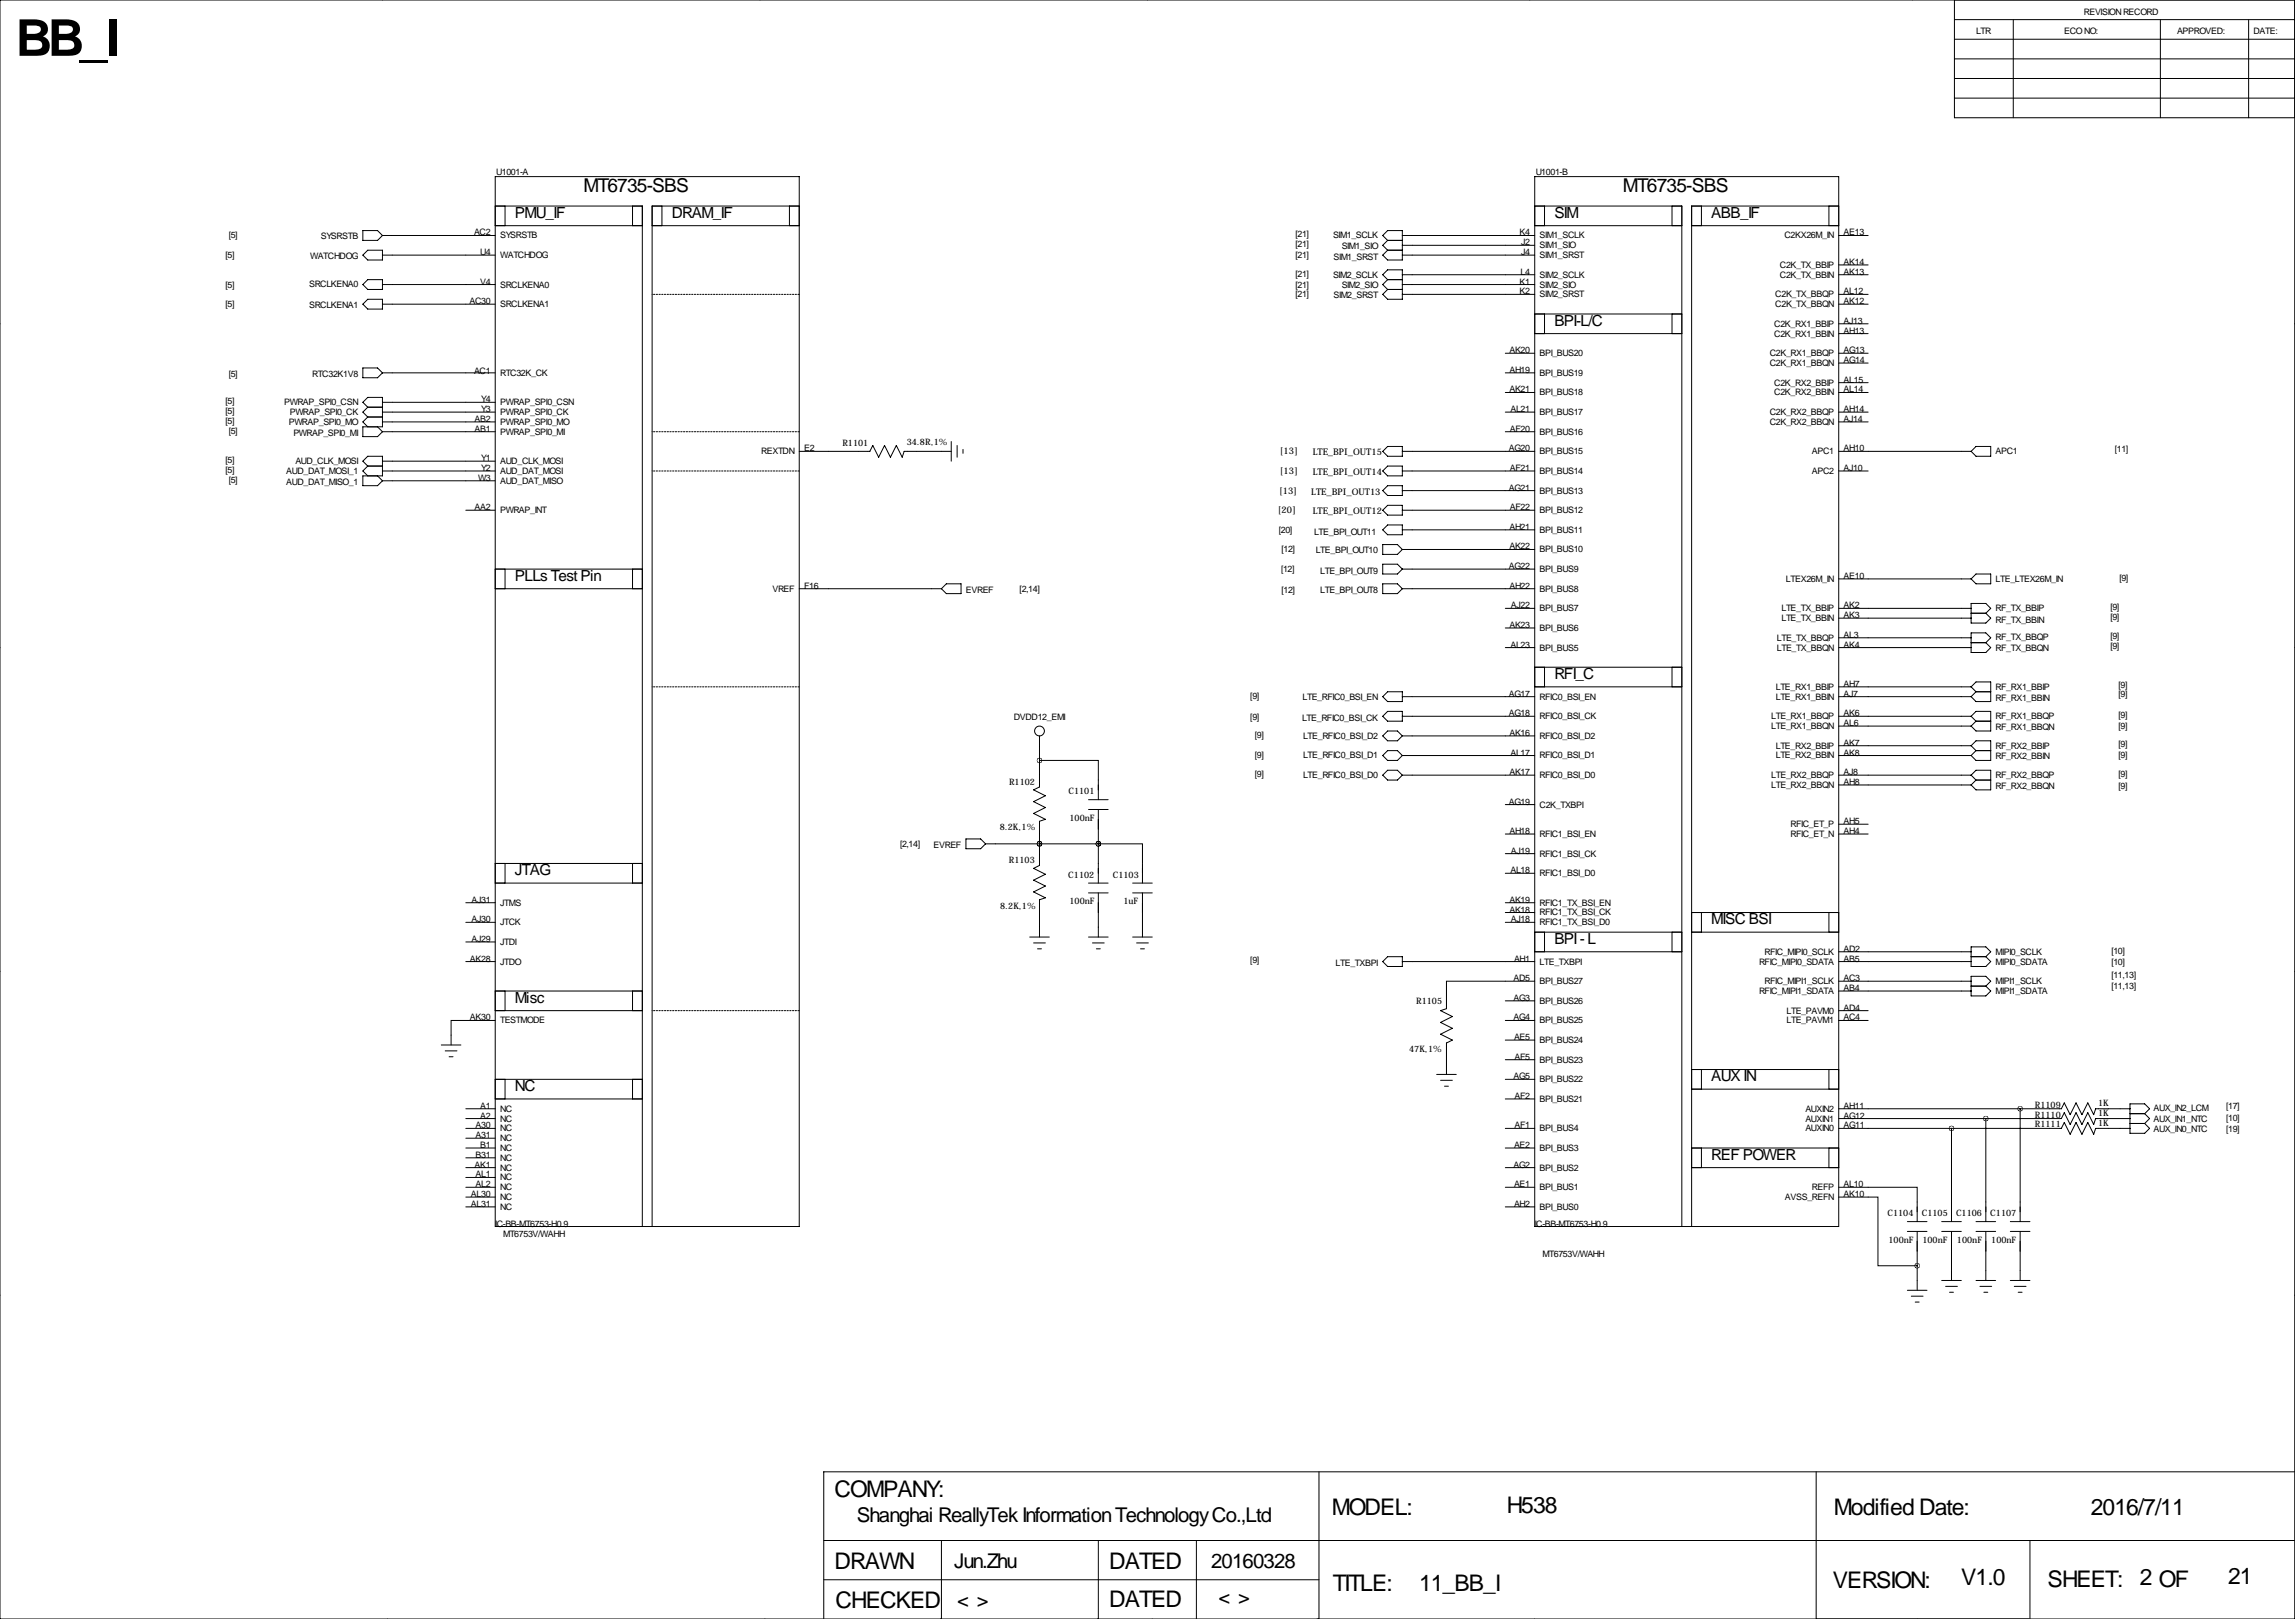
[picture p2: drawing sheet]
<svg xmlns="http://www.w3.org/2000/svg" width="594mm" height="419mm" viewBox="0 0 594 419" stroke-linecap="round" stroke-linejoin="round" font-family="sans-serif">
<defs><g id="words">
<text font-size="13.2" x="4.1" y="14.5">BB_I</text>
<g font-size="5.9">
<text x="216.2" y="387.6">COMPANY:</text>
<text x="344.9" y="392.2">MODEL:</text>
<text x="390.3" y="391.6">H538</text>
<text x="475" y="392.2">Modified Date:</text>
<text x="541.5" y="392.2">2016/7/11</text>
<text x="216.2" y="406.1">DRAWN</text>
<text x="287.3" y="406.1">DATED</text>
<text x="345.2" y="411.7">TITLE:</text>
<text x="367.5" y="411.7">11_BB_I</text>
<text x="474.7" y="411">VERSION:</text>
<text x="508" y="410.4">V1.0</text>
<text x="530.4" y="410.7">SHEET:</text>
<text x="554.2" y="410.4">2 OF</text>
<text x="577.1" y="410.2">21</text>
<text x="216.4" y="416.3">CHECKED</text>
<text x="287.3" y="416.1">DATED</text>
</g>
<g font-size="5.3">
<text x="221.9" y="393.9">Shanghai ReallyTek Information Technology Co.,Ltd</text>
<text x="247.1" y="405.9">Jun.Zhu</text>
<text x="313.7" y="405.9">20160328</text>
<text x="247.9" y="416.1">&lt; &gt;</text>
<text x="315.6" y="415.3">&lt; &gt;</text>
</g>
<g font-size="4.9">
<text x="151.1" y="49.8">MT6735-SBS</text>
<text x="420.4" y="49.8">MT6735-SBS</text>
</g>
<g font-size="4">
<text x="133.3" y="56.4">PMU_IF</text>
<text x="174" y="56.4">DRAM_IF</text>
<text x="402.6" y="56.4">SIM</text>
<text x="443.2" y="56.4">ABB_IF</text>
<text x="402.6" y="84.3">BPI-L/C</text>
<text x="133.3" y="150.4">PLLs Test Pin</text>
<text x="402.6" y="175.8">RFI_C</text>
<text x="133.3" y="226.6">JTAG</text>
<text x="443.2" y="239.3">MISC BSI</text>
<text x="402.6" y="244.3">BPI - L</text>
<text x="133.3" y="259.6">Misc</text>
<text x="443.2" y="279.9">AUX IN</text>
<text x="133.3" y="282.4">NC</text>
<text x="443.2" y="300.2">REF POWER</text>
</g>
<g font-size="2.4">
<text x="331.5" y="117.6">[13]</text>
<text x="340" y="117.8">LTE_BPI_OUT15</text>
<text x="331.5" y="122.6">[13]</text>
<text x="340" y="122.8">LTE_BPI_OUT14</text>
<text x="331.3" y="127.9">[13]</text>
<text x="339.6" y="128.2">LTE_BPI_OUT13</text>
<text x="331" y="132.8">[20]</text>
<text x="340" y="132.9">LTE_BPI_OUT12</text>
</g>
<g font-size="2.3">
<text x="539.8" y="3.8">REVISION RECORD</text>
<text x="511.8" y="8.9">LTR</text>
<text x="534.7" y="8.9">ECO NO:</text>
<text x="563.9" y="8.9">APPROVED:</text>
<text x="583.7" y="8.9">DATE:</text>
<text x="128.5" y="45.2">U1001-A</text>
<text x="397.8" y="45.2">U1001-B</text>
<text x="59.2" y="61.7">[5]</text>
<text x="83.1" y="62">SYSRSTB</text>
<text x="122.8" y="61">AC2</text>
<text x="129.5" y="61.7">SYSRSTB</text>
<text x="335.5" y="61.5">[21]</text>
<text x="335.5" y="64">[21]</text>
<text x="345.3" y="61.7">SIM1_SCLK</text>
<text x="347.5" y="64.5">SIM1_SIO</text>
<text x="393.6" y="61">K4</text>
<text x="394" y="63.5">J2</text>
<text x="398.8" y="61.7">SIM1_SCLK</text>
<text x="398.8" y="64.3">SIM1_SIO</text>
<text x="462.2" y="61.7">C2KX26M_IN</text>
<text x="477.5" y="61">AE13</text>
<text x="58.4" y="66.8">[5]</text>
<text x="80.3" y="67.1">WATCHDOG</text>
<text x="124.4" y="66">U4</text>
<text x="129.5" y="66.8">WATCHDOG</text>
<text x="335.5" y="66.8">[21]</text>
<text x="335.5" y="71.6">[21]</text>
<text x="345.3" y="71.9">SIM2_SCLK</text>
<text x="345.4" y="67.3">SIM1_SRST</text>
<text x="393.9" y="71.1">L4</text>
<text x="394" y="66">J4</text>
<text x="398.8" y="66.8">SIM1_SRST</text>
<text x="398.8" y="71.9">SIM2_SCLK</text>
<text x="461" y="69.3">C2K_TX_BBIP</text>
<text x="461" y="71.9">C2K_TX_BBIN</text>
<text x="477.5" y="68.6">AK14</text>
<text x="477.5" y="71.1">AK13</text>
<text x="58.4" y="74.4">[5]</text>
<text x="80.1" y="74.4">SRCLKENA0</text>
<text x="124.4" y="73.7">V4</text>
<text x="129.5" y="74.4">SRCLKENA0</text>
<text x="335.5" y="74.4">[21]</text>
<text x="335.5" y="77">[21]</text>
<text x="345.4" y="77.2">SIM2_SRST</text>
<text x="347.5" y="74.7">SIM2_SIO</text>
<text x="393.6" y="73.7">K1</text>
<text x="393.6" y="76.2">K2</text>
<text x="398.8" y="74.4">SIM2_SIO</text>
<text x="398.8" y="77">SIM2_SRST</text>
<text x="459.8" y="77">C2K_TX_BBQP</text>
<text x="477.5" y="76.2">AL12</text>
<text x="58.4" y="79.5">[5]</text>
<text x="80.1" y="79.8">SRCLKENA1</text>
<text x="121.6" y="78.7">AC30</text>
<text x="129.5" y="79.5">SRCLKENA1</text>
<text x="459.8" y="79.5">C2K_TX_BBQN</text>
<text x="477.5" y="78.7">AK12</text>
<text x="477.5" y="83.8">AJ13</text>
<text x="459.6" y="84.6">C2K_RX1_BBIP</text>
<text x="459.6" y="87.1">C2K_RX1_BBIN</text>
<text x="477.5" y="86.4">AH13</text>
<text x="391" y="91.4">AK20</text>
<text x="398.8" y="92.2">BPI_BUS20</text>
<text x="458.4" y="92.2">C2K_RX1_BBQP</text>
<text x="458.4" y="94.7">C2K_RX1_BBQN</text>
<text x="477.5" y="91.4">AG13</text>
<text x="477.5" y="94">AG14</text>
<text x="59.2" y="97.5">[5]</text>
<text x="80.8" y="97.5">RTC32K1V8</text>
<text x="122.8" y="96.8">AC1</text>
<text x="129.5" y="97.3">RTC32K_CK</text>
<text x="391" y="96.5">AH19</text>
<text x="391" y="101.6">AK21</text>
<text x="398.8" y="97.3">BPI_BUS19</text>
<text x="459.6" y="99.8">C2K_RX2_BBIP</text>
<text x="477.5" y="99.1">AL15</text>
<text x="477.5" y="101.6">AL14</text>
<text x="58.4" y="104.7">[5]</text>
<text x="58.4" y="107.2">[5]</text>
<text x="73.6" y="104.9">PWRAP_SPI0_CSN</text>
<text x="75.1" y="107.4">PWRAP_SPI0_CK</text>
<text x="124.6" y="104.1">Y4</text>
<text x="124.6" y="106.7">Y3</text>
<text x="129.5" y="104.9">PWRAP_SPI0_CSN</text>
<text x="129.5" y="107.4">PWRAP_SPI0_CK</text>
<text x="391.2" y="106.7">AL21</text>
<text x="398.8" y="102.4">BPI_BUS18</text>
<text x="398.8" y="107.4">BPI_BUS17</text>
<text x="458.4" y="107.4">C2K_RX2_BBQP</text>
<text x="459.6" y="102.4">C2K_RX2_BBIN</text>
<text x="477.5" y="106.7">AH14</text>
<text x="58.4" y="109.7">[5]</text>
<text x="59.2" y="112.3">[5]</text>
<text x="74.8" y="110">PWRAP_SPI0_MO</text>
<text x="76" y="112.8">PWRAP_SPI0_MI</text>
<text x="122.9" y="109.2">AB2</text>
<text x="122.9" y="111.8">AB1</text>
<text x="129.5" y="110">PWRAP_SPI0_MO</text>
<text x="129.5" y="112.5">PWRAP_SPI0_MI</text>
<text x="391.1" y="111.8">AF20</text>
<text x="398.8" y="112.5">BPI_BUS16</text>
<text x="458.4" y="110">C2K_RX2_BBQN</text>
<text x="477.5" y="109.2">AJ14</text>
<text x="58.4" y="119.9">[5]</text>
<text x="124.6" y="119.4">Y1</text>
<text x="197.2" y="117.6">REXTDN</text>
<text x="208.3" y="116.8">E2</text>
<text x="218.2" y="115.5">R1101</text>
<text x="234.9" y="115.2">34.8R,1%</text>
<text x="390.8" y="116.8">AG20</text>
<text x="398.8" y="117.6">BPI_BUS15</text>
<text x="469.3" y="117.6">APC1</text>
<text x="477.5" y="116.8">AH10</text>
<text x="516.9" y="117.6">APC1</text>
<text x="547.8" y="117.1">[11]</text>
<text x="58.4" y="122.4">[5]</text>
<text x="59.2" y="125">[5]</text>
<text x="74.1" y="122.7">AUD_DAT_MOSI_1</text>
<text x="74.1" y="125.5">AUD_DAT_MISO_1</text>
<text x="76.5" y="120.1">AUD_CLK_MOSI</text>
<text x="123.8" y="124.5">W3</text>
<text x="124.6" y="121.9">Y2</text>
<text x="129.5" y="120.1">AUD_CLK_MOSI</text>
<text x="129.5" y="122.7">AUD_DAT_MOSI</text>
<text x="129.5" y="125.2">AUD_DAT_MISO</text>
<text x="391.1" y="121.9">AF21</text>
<text x="398.8" y="122.7">BPI_BUS14</text>
<text x="469.3" y="122.7">APC2</text>
<text x="477.5" y="121.9">AJ10</text>
<text x="390.8" y="127">AG21</text>
<text x="398.8" y="127.8">BPI_BUS13</text>
<text x="122.9" y="132.1">AA2</text>
<text x="129.5" y="132.8">PWRAP_INT</text>
<text x="331.2" y="137.9">[20]</text>
<text x="391" y="137.2">AH21</text>
<text x="391.1" y="132.1">AF22</text>
<text x="398.8" y="132.8">BPI_BUS12</text>
<text x="398.8" y="137.9">BPI_BUS11</text>
<text x="331.9" y="143">[12]</text>
<text x="340.4" y="138.4">LTE_BPI_OUT11</text>
<text x="340.8" y="143.3">LTE_BPI_OUT10</text>
<text x="391" y="142.2">AK22</text>
<text x="398.8" y="143">BPI_BUS10</text>
<text x="331.8" y="148.2">[12]</text>
<text x="342" y="148.6">LTE_BPI_OUT9</text>
<text x="390.8" y="147.3">AG22</text>
<text x="398.8" y="148.1">BPI_BUS9</text>
<text x="477.5" y="149.9">AE10</text>
<text x="200.1" y="153.2">VREF</text>
<text x="208.3" y="152.4">F16</text>
<text x="250.2" y="153.4">EVREF</text>
<text x="264.1" y="153.2">[2,14]</text>
<text x="331.9" y="153.4">[12]</text>
<text x="342" y="153.4">LTE_BPI_OUT8</text>
<text x="391" y="152.4">AH22</text>
<text x="398.8" y="153.2">BPI_BUS8</text>
<text x="462.6" y="150.6">LTEX26M_IN</text>
<text x="516.9" y="150.6">LTE_LTEX26M_IN</text>
<text x="548.9" y="150.4">[9]</text>
<text x="391.4" y="157.5">AJ22</text>
<text x="398.8" y="158.2">BPI_BUS7</text>
<text x="461.4" y="158.2">LTE_TX_BBIP</text>
<text x="461.4" y="160.8">LTE_TX_BBIN</text>
<text x="477.5" y="157.5">AK2</text>
<text x="477.5" y="160">AK3</text>
<text x="516.9" y="158.2">RF_TX_BBIP</text>
<text x="516.9" y="161.3">RF_TX_BBIN</text>
<text x="546.6" y="158">[9]</text>
<text x="546.6" y="160.5">[9]</text>
<text x="391" y="162.6">AK23</text>
<text x="391.2" y="167.6">AL23</text>
<text x="398.8" y="163.3">BPI_BUS6</text>
<text x="460.2" y="165.9">LTE_TX_BBQP</text>
<text x="477.5" y="165.1">AL3</text>
<text x="477.5" y="167.6">AK4</text>
<text x="516.9" y="165.6">RF_TX_BBQP</text>
<text x="546.6" y="165.4">[9]</text>
<text x="546.6" y="167.9">[9]</text>
<text x="398.8" y="168.4">BPI_BUS5</text>
<text x="460.2" y="168.4">LTE_TX_BBQN</text>
<text x="516.9" y="168.4">RF_TX_BBQN</text>
<text x="460" y="178.6">LTE_RX1_BBIP</text>
<text x="477.5" y="177.8">AH7</text>
<text x="516.9" y="178.6">RF_RX1_BBIP</text>
<text x="548.7" y="178.1">[9]</text>
<text x="323.9" y="180.9">[9]</text>
<text x="337.4" y="181.1">LTE_RFIC0_BSI_EN</text>
<text x="390.8" y="185.4">AG18</text>
<text x="390.8" y="180.3">AG17</text>
<text x="398.8" y="181.1">RFIC0_BSI_EN</text>
<text x="460" y="181.1">LTE_RX1_BBIN</text>
<text x="477.5" y="180.3">AJ7</text>
<text x="477.5" y="185.4">AK6</text>
<text x="516.9" y="181.4">RF_RX1_BBIN</text>
<text x="548.7" y="180.3">[9]</text>
<text x="548.7" y="185.9">[9]</text>
<text x="262.6" y="186.4">DVDD12_EMI</text>
<text x="323.9" y="186.4">[9]</text>
<text x="325" y="191">[9]</text>
<text x="337.2" y="186.7">LTE_RFIC0_BSI_CK</text>
<text x="337.5" y="191.3">LTE_RFIC0_BSI_D2</text>
<text x="391" y="190.5">AK16</text>
<text x="398.8" y="186.2">RFIC0_BSI_CK</text>
<text x="398.8" y="191.3">RFIC0_BSI_D2</text>
<text x="458.8" y="186.2">LTE_RX1_BBQP</text>
<text x="458.8" y="188.7">LTE_RX1_BBQN</text>
<text x="477.5" y="188">AL6</text>
<text x="516.9" y="186.2">RF_RX1_BBQP</text>
<text x="516.9" y="189">RF_RX1_BBQN</text>
<text x="548.7" y="188.7">[9]</text>
<text x="325" y="196.1">[9]</text>
<text x="337.5" y="196.3">LTE_RFIC0_BSI_D1</text>
<text x="391.2" y="195.6">AL17</text>
<text x="398.8" y="196.3">RFIC0_BSI_D1</text>
<text x="460" y="193.8">LTE_RX2_BBIP</text>
<text x="460" y="196.3">LTE_RX2_BBIN</text>
<text x="477.5" y="193">AK7</text>
<text x="477.5" y="195.6">AK8</text>
<text x="516.9" y="193.8">RF_RX2_BBIP</text>
<text x="516.9" y="196.6">RF_RX2_BBIN</text>
<text x="548.7" y="193.3">[9]</text>
<text x="548.7" y="196.1">[9]</text>
<text x="261.4" y="203.1">R1102</text>
<text x="325" y="201.2">[9]</text>
<text x="337.5" y="201.4">LTE_RFIC0_BSI_D0</text>
<text x="391" y="200.7">AK17</text>
<text x="398.8" y="201.4">RFIC0_BSI_D0</text>
<text x="458.8" y="201.4">LTE_RX2_BBQP</text>
<text x="458.8" y="204">LTE_RX2_BBQN</text>
<text x="477.5" y="200.7">AJ8</text>
<text x="477.5" y="203.2">AH8</text>
<text x="516.9" y="201.4">RF_RX2_BBQP</text>
<text x="548.7" y="201.2">[9]</text>
<text x="276.8" y="205.6">C1101</text>
<text x="390.8" y="208.3">AG19</text>
<text x="398.8" y="209">C2K_TXBPI</text>
<text x="516.9" y="204.2">RF_RX2_BBQN</text>
<text x="548.7" y="204.2">[9]</text>
<text x="258.9" y="215">8.2K,1%</text>
<text x="277" y="212.4">100nF</text>
<text x="391" y="215.9">AH18</text>
<text x="463.8" y="214.1">RFIC_ET_P</text>
<text x="477.5" y="215.9">AH4</text>
<text x="477.5" y="213.4">AH5</text>
<text x="233.1" y="219.2">[2,14]</text>
<text x="241.8" y="219.5">EVREF</text>
<text x="391.4" y="221">AJ19</text>
<text x="398.8" y="216.7">RFIC1_BSI_EN</text>
<text x="398.8" y="221.7">RFIC1_BSI_CK</text>
<text x="463.8" y="216.7">RFIC_ET_N</text>
<text x="261.3" y="223.4">R1103</text>
<text x="276.7" y="227.2">C1102</text>
<text x="288.2" y="227.2">C1103</text>
<text x="391.2" y="226.1">AL18</text>
<text x="398.8" y="226.8">RFIC1_BSI_D0</text>
<text x="122.1" y="233.7">AJ31</text>
<text x="391" y="233.7">AK19</text>
<text x="122.1" y="238.8">AJ30</text>
<text x="129.5" y="234.4">JTMS</text>
<text x="129.5" y="239.5">JTCK</text>
<text x="259" y="235.3">8.2K,1%</text>
<text x="277" y="234">100nF</text>
<text x="291" y="234">1uF</text>
<text x="391" y="236.2">AK18</text>
<text x="391.4" y="238.8">AJ18</text>
<text x="398.8" y="234.4">RFIC1_TX_BSI_EN</text>
<text x="398.8" y="237">RFIC1_TX_BSI_CK</text>
<text x="398.8" y="239.5">RFIC1_TX_BSI_D0</text>
<text x="122.1" y="243.8">AJ29</text>
<text x="129.5" y="244.6">JTDI</text>
<text x="121.7" y="248.9">AK28</text>
<text x="129.5" y="249.7">JTDO</text>
<text x="323.9" y="249.2">[9]</text>
<text x="345.9" y="249.9">LTE_TXBPI</text>
<text x="392.2" y="248.9">AH1</text>
<text x="398.8" y="249.7">LTE_TXBPI</text>
<text x="455.6" y="249.7">RFIC_MIPI0_SDATA</text>
<text x="457.1" y="247.1">RFIC_MIPI0_SCLK</text>
<text x="477.5" y="246.4">AD2</text>
<text x="477.5" y="248.9">AB5</text>
<text x="516.9" y="247.1">MIPI0_SCLK</text>
<text x="516.9" y="249.7">MIPI0_SDATA</text>
<text x="546.9" y="246.9">[10]</text>
<text x="546.9" y="249.7">[10]</text>
<text x="392" y="254">AD5</text>
<text x="398.8" y="254.8">BPI_BUS27</text>
<text x="455.6" y="257.3">RFIC_MIPI1_SDATA</text>
<text x="457.1" y="254.8">RFIC_MIPI1_SCLK</text>
<text x="477.5" y="254">AC3</text>
<text x="477.5" y="256.5">AB4</text>
<text x="516.9" y="254.8">MIPI1_SCLK</text>
<text x="516.9" y="257.3">MIPI1_SDATA</text>
<text x="546.9" y="253.2">[11,13]</text>
<text x="546.9" y="256">[11,13]</text>
<text x="366.8" y="260">R1105</text>
<text x="392" y="259.1">AG3</text>
<text x="398.8" y="259.8">BPI_BUS26</text>
<text x="462.7" y="262.4">LTE_PAVM0</text>
<text x="477.5" y="261.6">AD4</text>
<text x="121.7" y="264.2">AK30</text>
<text x="129.5" y="264.9">TESTMODE</text>
<text x="392" y="264.2">AG4</text>
<text x="392.2" y="269.2">AE5</text>
<text x="398.8" y="264.9">BPI_BUS25</text>
<text x="462.7" y="264.9">LTE_PAVM1</text>
<text x="477.5" y="264.2">AC4</text>
<text x="365" y="272.3">47K,1%</text>
<text x="392.3" y="274.3">AF5</text>
<text x="398.8" y="270">BPI_BUS24</text>
<text x="398.8" y="275.1">BPI_BUS23</text>
<text x="392" y="279.4">AG5</text>
<text x="398.8" y="280.2">BPI_BUS22</text>
<text x="124.4" y="287">A1</text>
<text x="129.5" y="287.8">NC</text>
<text x="392.3" y="284.5">AF2</text>
<text x="398.8" y="285.2">BPI_BUS21</text>
<text x="467.6" y="287.8">AUXIN2</text>
<text x="477.5" y="287">AH11</text>
<text x="527" y="286.8">R1109</text>
<text x="543.4" y="286.3">1K</text>
<text x="557.8" y="287.5">AUX_IN2_LCM</text>
<text x="576.6" y="287">[17]</text>
<text x="123.2" y="292.1">A30</text>
<text x="124.4" y="289.6">A2</text>
<text x="129.5" y="292.9">NC</text>
<text x="129.5" y="290.3">NC</text>
<text x="392.3" y="292.1">AF1</text>
<text x="398.8" y="292.9">BPI_BUS4</text>
<text x="467.6" y="290.3">AUXIN1</text>
<text x="467.6" y="292.9">AUXIN0</text>
<text x="477.5" y="289.6">AG12</text>
<text x="477.5" y="292.1">AG11</text>
<text x="527" y="289.3">R1110</text>
<text x="527" y="291.8">R1111</text>
<text x="543.4" y="288.9">1K</text>
<text x="543.4" y="291.4">1K</text>
<text x="557.8" y="293.1">AUX_IN0_NTC</text>
<text x="557.8" y="290.3">AUX_IN1_NTC</text>
<text x="576.6" y="293.1">[19]</text>
<text x="576.6" y="290.1">[10]</text>
<text x="123.2" y="294.6">A31</text>
<text x="123.2" y="299.7">B31</text>
<text x="124.4" y="297.2">B1</text>
<text x="129.5" y="295.4">NC</text>
<text x="129.5" y="297.9">NC</text>
<text x="392.2" y="297.2">AE2</text>
<text x="398.8" y="297.9">BPI_BUS3</text>
<text x="122.9" y="302.3">AK1</text>
<text x="123.2" y="304.8">AL1</text>
<text x="129.5" y="300.5">NC</text>
<text x="129.5" y="303">NC</text>
<text x="129.5" y="305.6">NC</text>
<text x="392" y="302.3">AG2</text>
<text x="398.8" y="303">BPI_BUS2</text>
<text x="122" y="309.9">AL30</text>
<text x="123.2" y="307.3">AL2</text>
<text x="129.5" y="308.1">NC</text>
<text x="129.5" y="310.6">NC</text>
<text x="392.2" y="307.3">AE1</text>
<text x="398.8" y="308.1">BPI_BUS1</text>
<text x="462.3" y="310.6">AVSS_REFN</text>
<text x="469.3" y="308.1">REFP</text>
<text x="477.5" y="309.9">AK10</text>
<text x="477.5" y="307.3">AL10</text>
<text x="122" y="312.4">AL31</text>
<text x="128.3" y="317.5">IC-BB-MT6753-H0.9</text>
<text x="129.5" y="313.2">NC</text>
<text x="392.2" y="312.4">AH2</text>
<text x="397.5" y="317.5">IC-BB-MT6753-H0.9</text>
<text x="398.8" y="313.2">BPI_BUS0</text>
<text x="488.9" y="314.9">C1104</text>
<text x="497.8" y="314.9">C1105</text>
<text x="506.6" y="314.9">C1106</text>
<text x="515.5" y="314.9">C1107</text>
<text x="130.3" y="320.3">MT6753V/WAHH</text>
<text x="489.2" y="321.7">100nF</text>
<text x="497.9" y="321.7">100nF</text>
<text x="506.9" y="321.7">100nF</text>
<text x="515.8" y="321.7">100nF</text>
<text x="399.5" y="325.4">MT6753V/WAHH</text>
</g>
</g></defs>
<g fill="none" stroke="#000" stroke-width=".26">
<path d="M99.1 0h.1M196.8 0h.1M297.2 0h.1M396.2 0h.1M495.3 0h.1M0 0h594.4v419.1h-594.4zM506.2 0v30.5h88.2M506.2 15.2h88.2M506.2 10.2h88.2M506.2 5.1h88.2M521.5 5.1v25.4M559.6 5.1v25.4"/>
<path d="M582.4 5.1v25.4M506.2 20.3h88.2M506.2 25.4h88.2M94 59.7h3.8l1.3 1.3-1.3 1.2h-3.8zM128.3 53.3h38.1v264.2M128.3 45.7h78.7v271.8h-78.7zM128.3 58.4h38.1M130.8 53.3v5.1M163.8 53.3v5.1M168.9 58.4h38.1M171.4 53.3v5.1M204.5 53.3v5.1"/>
<path d="M207 53.3h-38.1v264.2M397.5 45.7h78.7v271.8h-78.7zM397.5 53.3h38.1v264.2M397.5 58.4h38.1M400 53.3v5.1M433.1 53.3v5.1M438.1 58.4h38.1M440.7 53.3v5.1M473.7 53.3v5.1M476.2 53.3h-38.1v264.2M94 73.7l1.2-1.3h3.9v2.5h-3.9zM95.2 64.8h3.9v2.5h-3.9l-1.2-1.3z"/>
<path d="M95.2 77.5h3.9v2.5h-3.9l-1.2-1.3zM99.1 61h29.2M99.1 66h29.2M99.1 73.7h29.2M99.1 78.7h29.2M359.4 62.2h3.8M359.4 62.2l-1.3-1.2 1.3-1.3h3.8v7.6h-3.8l-1.3-1.3 1.3-1.2M359.4 64.8h3.8M359.4 72.4h3.8M359.4 74.9h3.8M359.4 72.4l-1.3-1.3 1.3-1.2h3.8v7.6h-3.8l-1.3-1.3 1.3-1.3M359.4 62.2l-1.3 1.3 1.3 1.3"/>
<path d="M359.4 72.4l-1.3 1.3 1.3 1.2M363.2 61h34.3M363.2 66h34.3M363.2 73.7h34.3M363.2 63.5h34.3M363.2 71.1h34.3M363.2 76.2h34.3M476.2 61h7.7M476.2 78.7h7.7M476.2 71.1h7.7M476.2 76.2h7.7M476.2 68.6h7.7"/>
<path d="M-.1 83.8h.1M94 95.2h3.8l1.3 1.3-1.3 1.3h-3.8zM99.1 96.5h29.2M389.9 96.5h7.6M389.9 91.4h7.6M397.5 86.4h38.1M397.5 81.3h38.1M400 81.3v5.1M433.1 81.3v5.1M476.2 83.8h7.7M476.2 86.4h7.7M476.2 91.4h7.7"/>
<path d="M476.2 94h7.7M476.2 99.1h7.7M594.4 83.8h.1M95.2 105.4l-1.2-1.3 1.2-1.2h3.9v7.6h-5.1v2.5h3.8l1.3-1.2M95.2 105.4h3.9M95.2 105.4l-1.2 1.3 1.2 1.2M95.2 107.9h3.9M95.2 107.9l-1.2 1.3 1.2 1.3M97.8 110.5l1.3 1.3M99.1 104.1h29.2M99.1 106.7h29.2M99.1 109.2h29.2"/>
<path d="M99.1 119.4h29.2M99.1 111.8h29.2M207 116.8h18.3l.8-1.5 1.5 3.1 1.5-3.1 1.5 3.1 1.6-3.1 1.5 3.1 .5-1.6h12.2M246.4 114.3v5.1M247.9 115.3v3.1M249.4 116.3v1M359.4 115.6h3.8v2.5h-3.8l-1.3-1.3zM363.2 116.8h34.3M389.9 106.7h7.6M389.9 111.8h7.6M389.9 101.6h7.6M476.2 106.7h7.7"/>
<path d="M476.2 109.2h7.7M476.2 116.8h34.3M476.2 101.6h7.7M510.5 116.8l1.3-1.2h3.8v2.5h-3.8zM95.2 120.6l-1.2-1.2 1.2-1.3h3.9v5.1h-5.1v2.5h3.8l1.3-1.2M95.2 120.6h3.9M95.2 120.6l-1.2 1.3 1.2 1.3M97.8 123.2l1.3 1.3M99.1 121.9h29.2M99.1 124.5h29.2M120.6 132.1h7.7M358.1 137.2l1.3-1.3h3.8v2.5h-3.8z"/>
<path d="M359.4 120.6h3.8v2.6h-3.8l-1.3-1.3zM359.4 125.7h3.8v2.6h-3.8l-1.3-1.3zM359.4 130.8h3.8v2.5h-3.8l-1.3-1.2zM363.2 121.9h34.3M363.2 132.1h34.3M363.2 127h34.3M363.2 137.2h34.3M476.2 121.9h7.7M128.3 147.3h38.1M128.3 152.4h38.1M130.8 147.3v5.1M163.8 147.3v5.1"/>
<path d="M207 152.4h36.8M245.1 151.1h3.8v2.6h-3.8l-1.3-1.3zM358.1 151.1h3.8l1.3 1.3-1.3 1.3h-3.8zM358.1 146.1h3.8l1.3 1.2-1.3 1.3h-3.8zM358.1 141h3.8l1.3 1.2-1.3 1.3h-3.8zM363.2 147.3h34.3M363.2 152.4h34.3M363.2 142.2h34.3M389.9 157.5h7.6M476.2 157.5h34.3M476.2 149.9h34.3M510.5 149.9l1.3-1.3h3.8v2.5h-3.8z"/>
<path d="M510.5 156.2h3.8l1.3 1.3-1.3 1.3 1.3 1.2-1.3 1.3h-3.8zM510.5 158.8h3.8M-.1 167.6h.1M359.4 179.1h3.8v2.5h-3.8l-1.3-1.3zM389.9 167.6h7.6M389.9 162.6h7.6M397.5 172.7h38.1M397.5 177.8h38.1M400 172.7v5.1M433.1 172.7v5.1M476.2 167.6h34.3M476.2 177.8h34.3"/>
<path d="M476.2 160h34.3M476.2 165.1h34.3M510.5 177.8l1.3-1.3h3.8v5.1h-3.8l-1.3-1.3M510.5 163.8h3.8l1.3 1.3-1.3 1.3 1.3 1.2-1.3 1.3h-3.8zM510.5 166.4h3.8M510.5 177.8l1.3 1.3M511.8 179.1h3.8M511.8 179.1l-1.3 1.2M594.4 167.6h.1M269.2 196.8h15.3v10.2M269.2 190.5v13.2l-1.5 .8 3.1 1.5-3.1 1.5 3.1 1.5-3.1 1.6 3.1 1.5-1.6 .5v11.4l-1.5 .8 3.1 1.5-3.1 1.5 3.1 1.6-3.1 1.5 3.1 1.5-1.6 .5v9.7M358.1 190.5l1.3-1.3h2.5l1.3 1.3-1.3 1.3h-2.5z"/>
<path d="M359.4 184.1h3.8v2.6h-3.8l-1.3-1.3zM359.4 194.3h2.5l1.3 1.3-1.3 1.2h-2.5l-1.3-1.2zM363.2 185.4h34.3M363.2 190.5h34.3M363.2 195.6h34.3M363.2 180.3h34.3M476.2 185.4h34.3M476.2 195.6h34.3M476.2 180.3h34.3M476.2 188h34.3M476.2 193h34.3M510.5 193l1.3-1.2h3.8v5h-3.8l-1.3-1.2"/>
<path d="M510.5 185.4l1.3-1.3h3.8v5.1h-3.8l-1.3-1.2M510.5 185.4l1.3 1.3M510.5 193l1.3 1.3M511.8 194.3h3.8M511.8 186.7h3.8M511.8 194.3l-1.3 1.3M511.8 186.7l-1.3 1.3M250.2 217.2h3.8l1.3 1.2-1.3 1.3h-3.8zM255.3 218.4h29.2M269.2 218.4h.1M281.9 207h5.1M281.9 209.5h5.1"/>
<path d="M284.5 218.4h11.4v10.2M284.5 218.4h.1M284.5 209.5v19.1M358.1 200.7l1.3-1.3h2.5l1.3 1.3-1.3 1.2h-2.5zM363.2 200.7h34.3M389.9 208.3h7.6M389.9 215.9h7.6M476.2 200.7h34.3M476.2 215.9h7.7M476.2 203.2h34.3M476.2 213.4h7.7M510.5 200.7l1.3-1.3h3.8v5.1h-3.8l-1.3-1.3"/>
<path d="M510.5 200.7l1.3 1.2M511.8 201.9h3.8M511.8 201.9l-1.3 1.3M120.6 233.7h7.7M120.6 238.8h7.7M128.3 228.6h38.1M128.3 223.5h38.1M130.8 223.5v5.1M163.8 223.5v5.1M281.9 228.6h5.1M281.9 231.1h5.1M284.5 231.1v11.5"/>
<path d="M293.4 228.6h5M293.4 231.1h5M295.9 231.1v11.5M389.9 233.7h7.6M389.9 238.8h7.6M389.9 236.2h7.6M389.9 221h7.6M389.9 226.1h7.6M438.1 236.2h38.1M440.7 236.2v5.1M473.7 236.2v5.1M-.1 251.5h.1"/>
<path d="M120.6 243.8h7.7M120.6 248.9h7.7M128.3 256.5h38.1M130.8 256.5v5.1M163.8 256.5v5.1M266.7 242.6h5.1M267.7 244.1h3.1M268.7 245.6h1M281.9 242.6h5.1M283 244.1h3M284 245.6h1M293.4 242.6h5"/>
<path d="M294.4 244.1h3M295.4 245.6h1M359.4 247.6h3.8v2.6h-3.8l-1.3-1.3zM363.2 248.9h34.3M389.9 259.1h7.6M397.5 254h-22.9v7.1l-1.5 .5 3.1 1.5-3.1 1.6 3.1 1.5-3.1 1.5 3.1 1.5-1.6 .8v8.1M397.5 241.3h38.1M397.5 246.4h38.1M400 241.3v5.1M433.1 241.3v5.1M438.1 241.3h38.1M476.2 256.5h34.3"/>
<path d="M476.2 248.9h34.3M476.2 246.4h34.3M476.2 254h34.3M510.5 247.6h3.8M510.5 245.1h3.8l1.3 1.3-1.3 1.2 1.3 1.3-1.3 1.3h-3.8zM510.5 252.7h3.8l1.3 1.3-1.3 1.3 1.3 1.2-1.3 1.3h-3.8zM510.5 255.3h3.8M594.4 251.5h.1M114.3 270.5h5.1M115.3 272h3.1M116.3 273.6h1M128.3 264.2h-11.5v6.3"/>
<path d="M128.3 261.6h38.1M128.3 279.4h38.1M130.8 279.4v5.1M163.8 279.4v5.1M372.1 278.1h5.1M373.1 279.7h3.1M389.9 279.4h7.6M389.9 264.2h7.6M389.9 269.2h7.6M389.9 274.3h7.6M438.1 276.9h38.1M440.7 276.9v5"/>
<path d="M473.7 276.9v5M476.2 261.6h7.7M476.2 264.2h7.7M120.6 287h7.7M120.6 292.1h7.7M120.6 294.6h7.7M120.6 297.2h7.7M120.6 299.7h7.7M120.6 289.6h7.7M128.3 284.5h38.1M374.1 281.2h1.1M389.9 284.5h7.6"/>
<path d="M389.9 292.1h7.6M389.9 297.2h7.6M438.1 297.2h38.1M438.1 281.9h38.1M440.7 297.2v5.1M473.7 297.2v5.1M476.2 287h57.7l.8-1.5 1.5 3 1.5-3 1.5 3 1.6-3 1.5 3 .5-1.5h8.9M476.2 292.1h57.7l.8-1.5 1.5 3 1.5-3 1.5 3 1.6-3 1.5 3 .5-1.5h8.9M476.2 289.6h57.7l.8-1.6 1.5 3.1 1.5-3.1 1.5 3.1 1.6-3.1 1.5 3.1 .5-1.5h8.9M505.5 292.1v24.1M514.3 289.6v26.6M523.2 287v29.2"/>
<path d="M551.7 290.8h3.8M551.7 288.3h3.8M555.5 288.3l1.3-1.3-1.3-1.2h-3.8v7.6h3.8l1.3-1.3-1.3-1.3M555.5 288.3l1.3 1.3-1.3 1.2M120.6 302.3h7.7M120.6 304.8h7.7M120.6 307.3h7.7M120.6 309.9h7.7M120.6 312.4h7.7M389.9 302.3h7.6M389.9 307.3h7.6M389.9 312.4h7.6"/>
<path d="M438.1 302.3h38.1M476.2 307.3h20.4v8.9M476.2 309.9h10.2v17.8h10.2M494 316.2h5.1M494 318.8h5.1M496.6 318.8v15.2M502.9 316.2h5.1M502.9 318.8h5.1M505.5 318.8v12.7M511.8 316.2h5.1M511.8 318.8h5.1M514.3 318.8v12.7"/>
<path d="M520.7 316.2h5.1M520.7 318.8h5.1M523.2 318.8v12.7M-.1 335.3h.1M494 334h5.1M495 335.5h3.1M496.1 337.1h1M502.9 331.5h5.1M503.9 333h3.1M505 334.5h1M511.8 331.5h5.1M512.8 333h3.1"/>
<path d="M513.8 334.5h1.1M520.7 331.5h5.1M521.7 333h3.1M522.7 334.5h1M594.4 335.3h.1M213.4 398.8h381M243.8 398.8v20.3M284.5 398.8v20.3M309.9 398.8v20.3M341.6 381v38.1M470.4 381v38.1M525.8 398.8v20.3"/>
<path d="M594.4 381h-381v38.1M100.3 419.1h.1M198.1 419.1h.1M213.4 408.9h128.2M298.4 419.1h.1M397.5 419.1h.1M496.6 419.1h.1"/>
<circle cx="269.2" cy="189.2" r="1.27"/>
</g>
<path d="M207 76.2h-38.1M207 111.8h-38.1M207 121.9h-38.1M207 177.8h-38.1M207 261.6h-38.1" fill="none" stroke="#000" stroke-width=".26" stroke-dasharray=".4 .4"/>
<path d="M284.4 218.4a.05 .05 0 0 0 .1 0 .05 .05 0 0 0-.1 0zM284.4 218.4a.05 .05 0 0 0 .1 0 .05 .05 0 0 0-.1 0zM269.2 218.4a.05 .05 0 0 0 .1 0 .05 .05 0 0 0-.1 0zM269.2 218.4a.05 .05 0 0 0 .1 0 .05 .05 0 0 0-.1 0zM269.2 196.8a.05 .05 0 0 0 .1 0 .05 .05 0 0 0-.1 0zM496.5 327.7a.05 .05 0 0 0 .1 0 .05 .05 0 0 0-.1 0zM514.3 289.6a.05 .05 0 0 0 .1 0 .05 .05 0 0 0-.1 0zM505.4 292.1a.05 .05 0 0 0 .1 0 .05 .05 0 0 0-.1 0zM523.2 287a.05 .05 0 0 0 .1 0 .05 .05 0 0 0-.1 0z" fill="#000" stroke="#000" stroke-width="1.3"/>
<use href="#words"/>
</svg>
